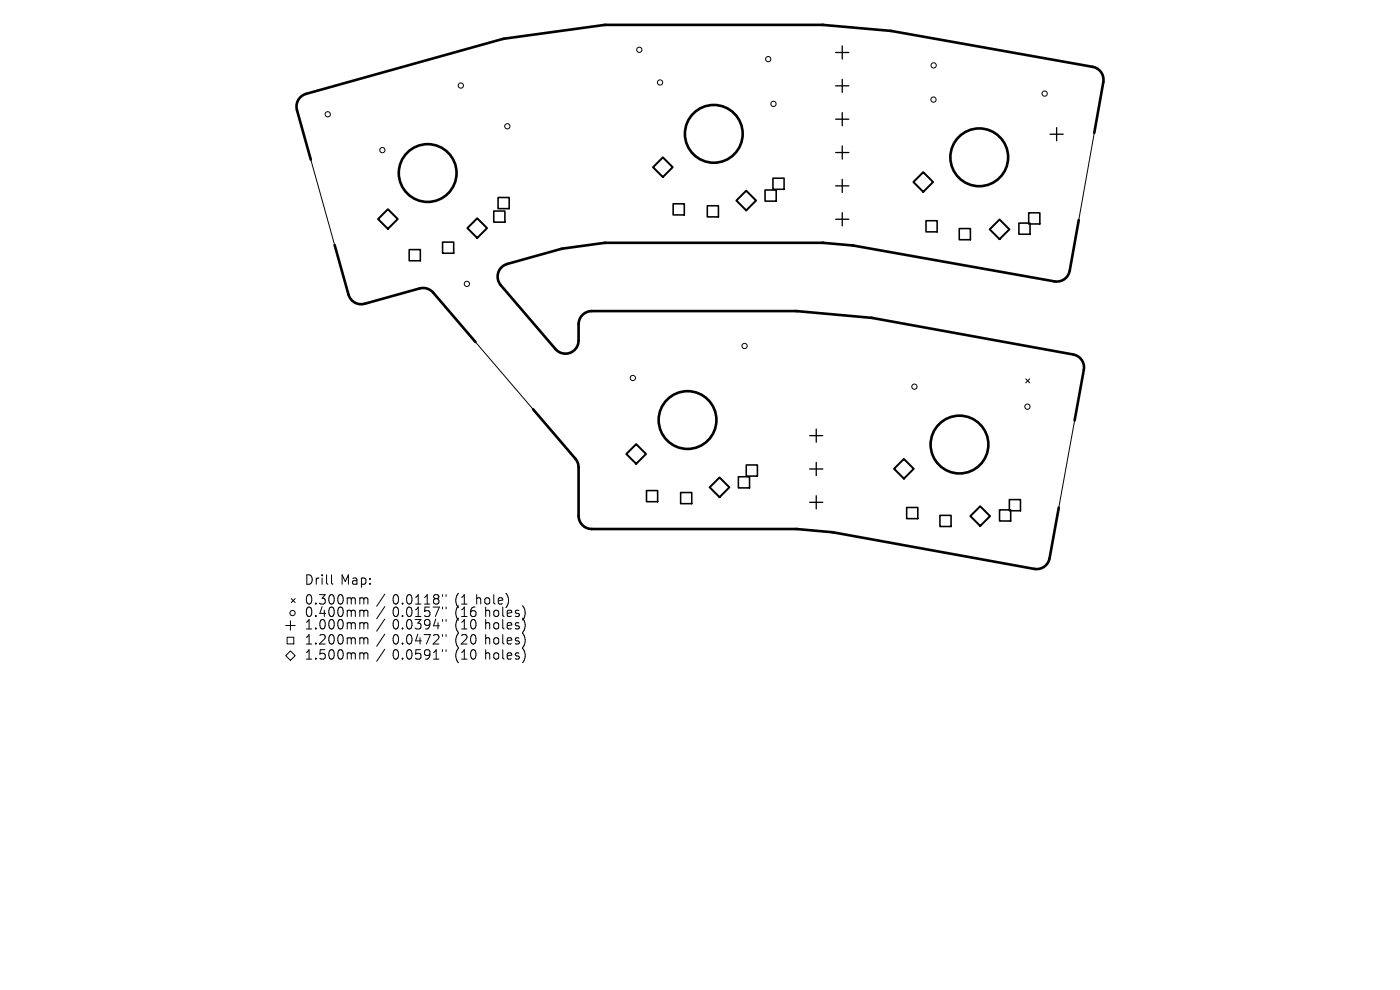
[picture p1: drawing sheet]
<svg xmlns="http://www.w3.org/2000/svg" width="297mm" height="210mm" viewBox="0 0 297 210" stroke-linecap="round" stroke-linejoin="round" font-family="sans-serif">
<defs><g id="words">
<g font-size="2.8">
<text x="64.6" y="124.2">Drill Map:</text>
<text x="64.6" y="128.4">0.300mm / 0.0118&quot; (1 hole)</text>
<text x="64.6" y="131">0.400mm / 0.0157&quot; (16 holes)</text>
<text x="64.6" y="133.7">1.000mm / 0.0394&quot; (10 holes)</text>
<text x="64.6" y="136.9">1.200mm / 0.0472&quot; (20 holes)</text>
<text x="64.6" y="140.1">1.500mm / 0.0591&quot; (10 holes)</text>
</g>
</g></defs>
<g fill="none" stroke="#000" stroke-width=".21">
<path d="M65.9 33.9l5.1 18.1M232.1 28.2l-3.2 18.5M100.9 72.5l12.2 14.3M217.6 80.4l.8 .8M218.4 80.4l-.8 .8M228 89.2l-3.4 18.5M60.6 139.1l1-1 1 1-1 1zM60.6 132.7h2M60.9 135.2h1.4v1.4h-1.4zM61.6 131.7v2M61.8 127l.8 .8M62.6 127l-.8 .8"/>
<path d="M76.9 122.6l.5 .1 .2 .3-.1 .7-.6 .2M78.5 123.7v.2M78.5 122.7v.2M101.1 126.1v2M101.1 127l.3-.2 .5 .1 .1 1.2M103 126.9l.5-.1 .4 .4v.6l-.4 .3-.5-.1-.2-.2v-.6zM103 129.6l.3-.2 .5 .1 .1 1.3M103 132.3l.3-.2 .5 .1 .1 1.2M103 135.5l.3-.2 .5 .1 .1 1.2M103 138.7l.3-.2 .5 .1 .1 1.2M103 128.8v2M103 131.4v2"/>
<path d="M103 134.6v2M103 137.8v2M104.7 126.1v1.8l.3 .2M104.8 135.5l.3-.2 .6 .2 .1 .7-.2 .3-.5 .1-.3-.2zM104.8 129.6l.3-.2 .6 .2 .1 .8-.2 .3-.5 .1-.3-.2zM104.8 132.3l.3-.2 .6 .2 .1 .7-.2 .3-.5 .1-.3-.2zM104.8 138.7l.3-.2 .6 .2 .1 .7-.2 .3-.5 .1-.3-.2zM105.7 127.5l1-.2-.1-.4-.6-.1-.3 .3 .1 .9h.8M106.7 128.8v1.7l.2 .3M106.7 131.4v1.7l.2 .3M106.7 134.6v1.7l.2 .3M106.7 137.8v1.7l.2 .3"/>
<path d="M107.3 125.9a2.29 2.29 0 0 1 0 3M107.6 130.1l1-.2-.1-.4-.6-.1-.3 .3 .1 1h.8M107.6 132.8l1-.2-.1-.4-.6-.1-.3 .3 .1 .9h.8M107.6 136l1-.2-.1-.4-.6-.1-.3 .3 .1 .9h.8M107.6 139.2l1-.2-.1-.4-.6-.1-.3 .3 .1 .9h.8M110.1 129.5l-.5-.1-.3 .3 .1 .3 .7 .2v.5h-.8M110.1 132.2l-.5-.1-.3 .3 .1 .3 .7 .1v.5h-.8M110.1 135.4l-.5-.1-.3 .3 .1 .3 .7 .1v.5h-.8M110.1 138.6l-.5-.1-.3 .3 .1 .3 .7 .1v.5h-.8M110.8 131.1a2.29 2.29 0 0 1 0 3.1M110.8 128.5a2.29 2.29 0 0 1 0 3M110.8 134.3a2.29 2.29 0 0 1 0 3.1"/>
<path d="M110.8 137.5a2.29 2.29 0 0 1 0 3.1"/>
<circle cx="97.8" cy="18.1" r=".56"/>
<circle cx="135.6" cy="10.6" r=".56"/>
<circle cx="140" cy="17.5" r=".56"/>
<circle cx="163" cy="12.5" r=".56"/>
<circle cx="198.1" cy="13.9" r=".56"/>
<circle cx="221.6" cy="19.9" r=".56"/>
<circle cx="69.5" cy="24.2" r=".56"/>
<circle cx="81.1" cy="31.8" r=".56"/>
<circle cx="107.6" cy="26.8" r=".56"/>
<circle cx="164.1" cy="22" r=".56"/>
<circle cx="198" cy="21.1" r=".56"/>
<circle cx="99" cy="60.2" r=".56"/>
<circle cx="158" cy="73.4" r=".56"/>
<circle cx="134.3" cy="80.2" r=".56"/>
<circle cx="194" cy="82" r=".56"/>
<circle cx="218" cy="86.3" r=".56"/>
<circle cx="62.1" cy="130" r=".56"/>
</g>
<g fill="none" stroke="#000" stroke-width=".56">
<path d="M232.1 28.2l2-10.8a2.78 2.78 0 0 0-2.3-3.2l-42.6-7.6-14.5-1.3h-46.2l-21.9 3-41.7 11.6a2.79 2.79 0 0 0-1.9 3.4l2.9 10.6M71 52l2.9 10.5a2.78 2.78 0 0 0 3.5 1.9l11.6-3.2a2.78 2.78 0 0 1 2.9 .9l9 10.4M228.9 46.7l-2 10.7a2.79 2.79 0 0 1-3.2 2.3l-42.6-7.6-6.7-.6h-45.9l-9.5 1.3-11.4 3.2a2.78 2.78 0 0 0-1.4 4.5l11.6 13.6a2.79 2.79 0 0 0 3.1 .8 2.79 2.79 0 0 0 1.8-2.7v-3.4a2.79 2.79 0 0 1 2.8-2.8h43.3l16 1.4 42.9 7.8a2.78 2.78 0 0 1 2.2 3.2l-1.9 10.8M113.1 86.8l9 10.5a2.78 2.78 0 0 1 .6 1.8v10.3a2.79 2.79 0 0 0 2.8 2.8h43.6l7.7 .7 42.6 7.8a2.79 2.79 0 0 0 3.3-2.3l1.9-10.7"/>
<circle cx="90.7" cy="36.7" r="6.1"/>
<circle cx="151.4" cy="28.4" r="6.1"/>
<circle cx="207.7" cy="33.4" r="6.1"/>
<circle cx="145.9" cy="89.1" r="6.1"/>
<circle cx="203.6" cy="94.3" r="6.1"/>
</g>
<g fill="none" stroke="#000" stroke-width=".28">
<path d="M177.3 11.1h2.8M177.3 18.2h2.8M178.7 9.7v2.8M178.7 16.8v2.8M177.3 25.3h2.8M177.3 32.4h2.8M177.3 39.4h2.8M178.7 23.9v2.8M178.7 31v2.7M178.7 38v2.8M222.8 28.5h2.7M224.2 27.1v2.8"/>
<path d="M177.3 46.5h2.8M178.7 45.1v2.8M171.8 92.4h2.8M171.8 99.5h2.8M173.2 91v2.8M173.2 98.1v2.8M171.8 106.6h2.8M173.2 105.2v2.7"/>
</g>
<g fill="none" stroke="#000" stroke-width=".33">
<path d="M164 37.8h2.3v2.4h-2.3zM86.8 52.9h2.4v2.4h-2.4zM93.9 51.4h2.3v2.3h-2.3zM104.7 44.8h2.4v2.3h-2.4zM105.7 41.9h2.3v2.4h-2.3zM142.8 43.2h2.4v2.4h-2.4zM150 43.6h2.4v2.4h-2.4zM162.3 40.3h2.4v2.4h-2.4zM196.4 46.8h2.4v2.4h-2.4zM203.5 48.5h2.4v2.4h-2.4zM216.2 47.3h2.3v2.4h-2.3zM218.2 45.1h2.4v2.4h-2.4z"/>
<path d="M158.3 98.6h2.4v2.4h-2.4zM137.2 104.1h2.3v2.3h-2.3zM144.4 104.5h2.4v2.3h-2.4zM156.6 101.1h2.4v2.4h-2.4zM192.3 107.7h2.4v2.3h-2.4zM199.4 109.3h2.4v2.4h-2.4zM212 108.2h2.4v2.3h-2.4zM214.1 106h2.4v2.3h-2.4z"/>
</g>
<path d="M138.5 35.5l2.1-2.1 2.1 2.1-2.1 2.1zM193.8 38.6l2.1-2.1 2 2.1-2 2.1zM82.3 44.4l2.1 2.1-2.1 2.1-2.1-2.1zM99.1 48.4l2.1-2.1 2.1 2.1-2.1 2.1zM158.3 40.5l2.1 2-2.1 2.1-2.1-2.1zM210 48.6l2-2 2.1 2-2.1 2.1zM132.9 96.3l2.1-2.1 2.1 2.1-2.1 2.1zM189.7 99.4l2.1-2 2 2-2 2.1zM150.6 103.4l2-2.1 2.1 2.1-2.1 2.1zM207.9 107.4l2.1 2.1-2.1 2.1-2-2.1z" fill="none" stroke="#000" stroke-width=".42"/>
<use href="#words"/>
</svg>
